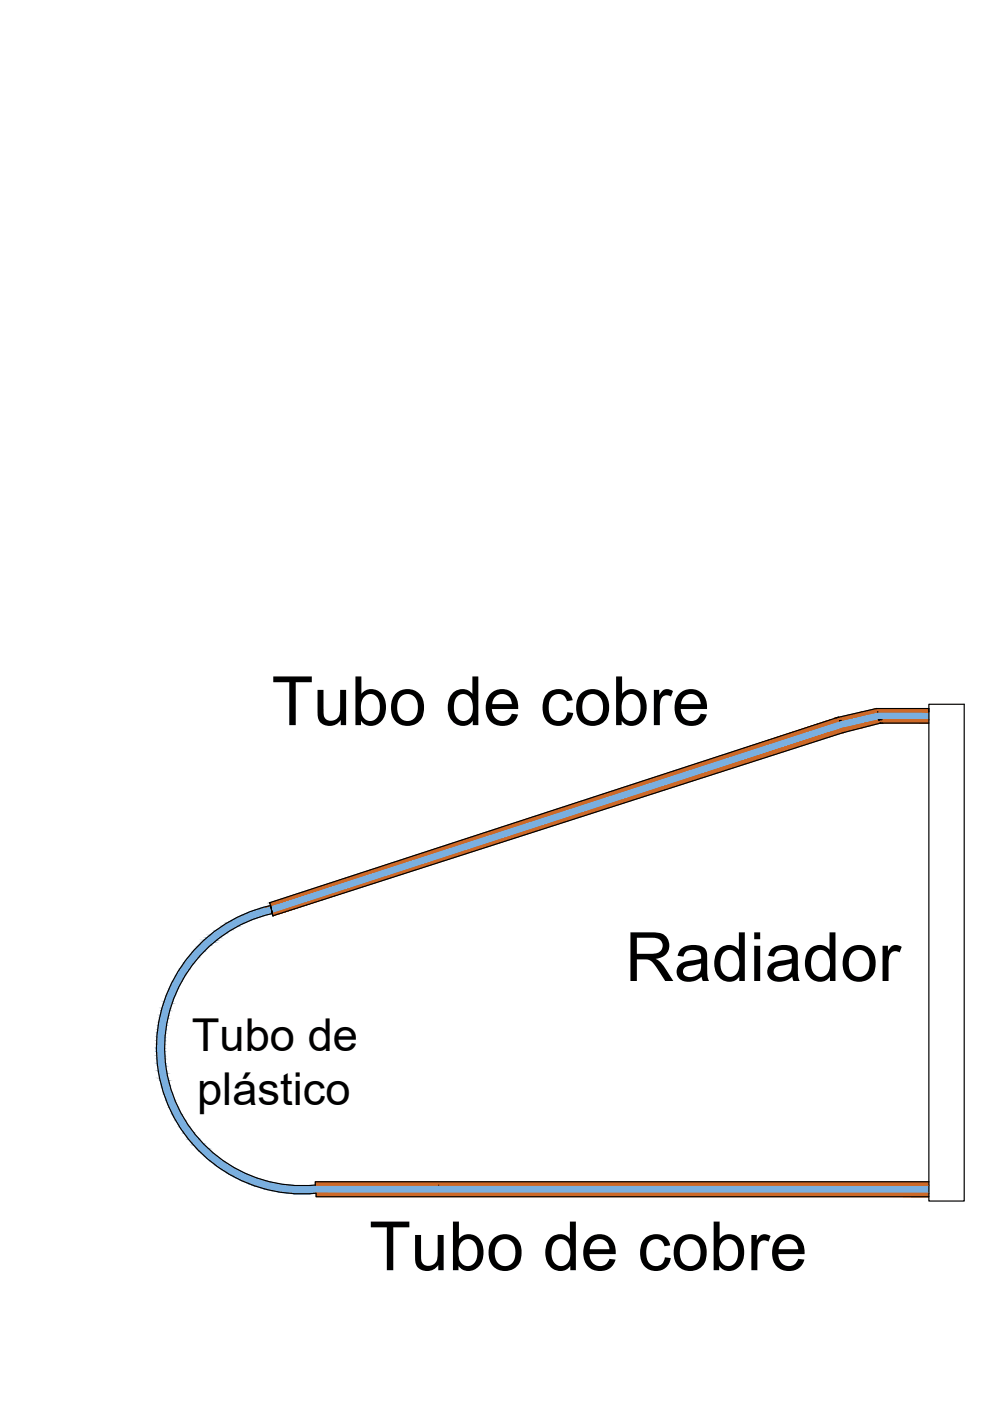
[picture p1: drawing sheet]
<svg xmlns="http://www.w3.org/2000/svg" width="210mm" height="297mm" viewBox="0 0 210 297" stroke-linecap="round" stroke-linejoin="round" font-family="sans-serif">
<defs><g id="words">
<g font-size="14.4">
<text x="57.6" y="153.7">Tubo de cobre</text>
<text x="132.5" y="208">Radiador</text>
<text x="78.3" y="269.3">Tubo de cobre</text>
</g>
<g font-size="9.6">
<text x="40.7" y="222.8">Tubo de</text>
<text x="41.8" y="234.3">plástico</text>
</g>
</g></defs>
<!-- layer: 0 -->
<g fill="#7aafdf" stroke="#7aafdf" stroke-width=".21">
<path d="M62.2 253.1h3.7z"/>
<path d="M186 150.9l10.9 1.7v-1.7zM178.9 152.6l7.1-1.7 10.9 1.7z"/>
<path d="M178.9 152.6l6.8 .2 .9-.2zM178.1 152.8l.8-.2 6.8 .2z"/>
<path d="M178.1 152.8l.5 1.6 7.1-1.6zM173 154.4l5.1-1.6 .5 1.6z"/>
<path d="M63 192l115.6-37.6h-5.6zM57.4 192l115.6-37.6-110 37.6z"/>
<path d="M57.4 192l4.4 .4 1.2-.4zM55.8 192.4l1.6-.4 4.4 .4z"/>
<path d="M55.8 192.4l4.5 .5 1.5-.5zM54.3 192.9l1.5-.5 4.5 .5z"/>
<path d="M54.3 192.9l4.3 .5 1.7-.5zM52.8 193.4l1.5-.5 4.3 .5z"/>
<path d="M52.8 193.4l4.9 .3 .9-.3zM52.1 193.7l.7-.3 4.9 .3z"/>
<path d="M52.1 193.7l4.3 .3 1.3-.3zM51.3 194l.8-.3 4.3 .3z"/>
<path d="M51.3 194h5.1zM51.2 194.1h5z"/>
<path d="M51.2 194.1l3.6 .4 1.4-.4zM50.3 194.5l.9-.4 3.6 .4z"/>
<path d="M50.3 194.5l3.9 .3 .6-.3zM49.8 194.8l.5-.3 3.9 .3z"/>
<path d="M49.8 194.8l3.5 .3 .9-.3zM49.3 195.1l.5-.3 3.5 .3z"/>
<path d="M49.3 195.1l2.9 .4 1.1-.4zM48.4 195.5l.9-.4 2.9 .4z"/>
<path d="M48.4 195.5l3.5 .2 .3-.2zM48.2 195.7l.2-.2 3.5 .2z"/>
<path d="M48.2 195.7l2.3 .6 1.4-.6zM47.1 196.3l1.1-.6 2.3 .6z"/>
<path d="M47.1 196.3h3.4zM47.1 196.3l3.4 .1z"/>
<path d="M47.1 196.4l2.1 .7 1.3-.7zM46 197.1l1.1-.7 2.1 .7z"/>
<path d="M46 197.1l2.9 .2 .3-.2zM45.7 197.3l.3-.2 2.9 .2z"/>
<path d="M45.7 197.3l2.2 .6 1-.6zM44.9 197.9l.8-.6 2.2 .6z"/>
<path d="M44.9 197.9l2.5 .4 .5-.4zM44.5 198.3l.4-.4 2.5 .4z"/>
<path d="M44.5 198.3l2.1 .5 .8-.5zM43.8 198.8l.7-.5 2.1 .5z"/>
<path d="M43.8 198.8l2.1 .6 .7-.6zM43.3 199.4l.5-.6 2.1 .6z"/>
<path d="M43.3 199.4l2.1 .4 .5-.4zM42.8 199.8l.5-.4 2.1 .4z"/>
<path d="M42.8 199.8l1.8 .7 .8-.7zM42.1 200.5l.7-.7 1.8 .7z"/>
<path d="M42.1 200.5l2.1 .3 .4-.3zM42.1 200.5l2.1 .3h-2.4z"/>
<path d="M41.8 200.8l1.6 .8 .8-.8zM41.8 200.8l1.6 .8h-2.4z"/>
<path d="M41 201.6l2.1 .3 .3-.3zM41 201.6l2.1 .3h-2.3z"/>
<path d="M40.8 201.9l1.4 1 .9-1zM40.8 201.9l1.4 1h-2.3z"/>
<path d="M39.9 202.9l2.2 .1 .1-.1zM39.9 202.9l2.2 .1h-2.3z"/>
<path d="M39.8 203l1.4 1.1 .9-1.1zM39.8 203l1.4 1.1h-2.2z"/>
<path d="M39 204.1h2.2zM39 204.1l2.1 .1z"/>
<path d="M38.9 204.2l1.3 1.3 .9-1.3zM38.9 204.2l1.3 1.3h-2.1z"/>
<path d="M38.1 205.5h2.1zM38.1 205.5h2.1z"/>
<path d="M38.1 205.5l1.2 1.3 .9-1.3zM38.1 205.5l1.2 1.3h-2z"/>
<path d="M37.3 206.8h2zM37.3 206.8h2z"/>
<path d="M37.2 206.8l1.3 1.3 .8-1.3zM37.2 206.8l1.3 1.3h-1.9z"/>
<path d="M36.6 208.1l1.8 .2 .1-.2zM36.6 208.1l1.8 .2h-1.9z"/>
<path d="M36.5 208.3l1.3 1.2 .6-1.2zM36.5 208.3l1.3 1.2h-1.9z"/>
<path d="M35.9 209.5l1.8 .2 .1-.2zM35.9 209.5l1.8 .2h-1.9z"/>
<path d="M35.8 209.7l1.4 1.2 .5-1.2zM35.8 209.7l1.4 1.2h-1.9z"/>
<path d="M35.3 210.9l1.7 .3 .2-.3zM35.3 210.9l1.7 .3h-1.8z"/>
<path d="M35.2 211.2l1.4 1.1 .4-1.1zM35.2 211.2l1.4 1.1h-1.8z"/>
<path d="M34.8 212.3l1.7 .4 .1-.4zM34.8 212.3l1.7 .4h-1.8z"/>
<path d="M34.7 212.7l1.4 1.1 .4-1.1zM34.7 212.7l1.4 1.1h-1.8z"/>
<path d="M34.3 213.8l1.7 .5 .1-.5zM34.3 213.8l1.7 .5h-1.8z"/>
<path d="M34.2 214.3l1.5 1 .3-1zM34.2 214.3l1.5 1h-1.7z"/>
<path d="M34 215.3l1.6 .5 .1-.5zM34 215.3l1.6 .5h-1.8z"/>
<path d="M33.8 215.8l1.6 1 .2-1zM33.8 215.8l1.6 1h-1.7z"/>
<path d="M33.7 216.8l1.6 .6 .1-.6zM33.7 216.8l1.6 .6h-1.8z"/>
<path d="M33.5 217.4l1.7 .9 .1-.9zM33.5 217.4l1.7 .9h-1.8z"/>
<path d="M33.4 218.3l1.7 .7 .1-.7zM33.4 218.3l1.7 .7h-1.8z"/>
<path d="M33.3 219l1.7 .8 .1-.8zM33.3 219l1.7 .8h-1.7z"/>
<path d="M33.3 219.8l1.7 .8v-.8zM33.3 219.8l1.7 .8h-1.8z"/>
<path d="M33.2 220.6l1.7 .8 .1-.8zM33.2 220.6l1.7 .8h-1.7z"/>
<path d="M33.2 221.4l1.7 .8v-.8zM33.2 221.4l1.7 .8h-1.7z"/>
<path d="M33.2 222.2l1.7 .7v-.7zM33.2 222.2l1.7 .7h-1.7z"/>
<path d="M33.2 222.9l1.8 .9-.1-.9zM33.2 222.9l1.8 .9h-1.8z"/>
<path d="M33.2 223.8l1.8 .7v-.7zM33.2 223.8l1.8 .7h-1.7z"/>
<path d="M33.3 224.5l1.8 1-.1-1zM33.3 224.5l1.8 1h-1.8z"/>
<path d="M33.3 225.5l1.8 .5v-.5zM33.3 225.5l1.8 .5h-1.7z"/>
<path d="M33.4 226l1.9 1-.2-1zM33.4 226l1.9 1h-1.8z"/>
<path d="M33.5 227l1.9 .5-.1-.5zM33.5 227l1.9 .5h-1.8z"/>
<path d="M33.6 227.5l2 1.1-.2-1.1zM33.6 227.5l2 1.1h-1.8z"/>
<path d="M33.8 228.6l1.9 .5-.1-.5zM33.8 228.6l1.9 .5h-1.8z"/>
<path d="M33.9 229.1l2.1 1.1-.3-1.1zM33.9 229.1l2.1 1.1h-1.8z"/>
<path d="M34.2 230.2l1.9 .3-.1-.3zM34.2 230.2l1.9 .3h-1.8z"/>
<path d="M34.3 230.5l2.2 1.2-.4-1.2zM34.3 230.5l2.2 1.2h-1.8z"/>
<path d="M34.7 231.7l1.9 .3-.1-.3zM34.7 231.7l1.9 .3h-1.8z"/>
<path d="M34.8 232l2.3 1.2-.5-1.2zM34.8 232l2.3 1.2h-1.9z"/>
<path d="M35.2 233.2l2 .3-.1-.3zM35.2 233.2l2 .3h-1.9z"/>
<path d="M35.3 233.5l2.4 1.2-.5-1.2zM35.3 233.5l2.4 1.2h-1.9z"/>
<path d="M35.8 234.7l2 .2zM35.8 234.7l2 .2z"/>
<path d="M35.9 234.9l2.6 1.3-.7-1.3zM35.9 234.9l2.6 1.3h-2z"/>
<path d="M36.5 236.2h2zM36.5 236.2h2z"/>
<path d="M36.5 236.2l2.8 1.4-.8-1.4zM36.5 236.2l2.8 1.4h-2.1z"/>
<path d="M37.2 237.6h2.1zM37.2 237.6h2.1z"/>
<path d="M37.3 237.6l2.8 1.3-.8-1.3zM37.3 237.6l2.8 1.3h-2.1z"/>
<path d="M38 238.9l2.2 .1-.1-.1zM38 238.9l2.2 .1h-2.1z"/>
<path d="M38.1 239l2.9 1.1-.8-1.1zM38.1 239l2.9 1.1h-2.1z"/>
<path d="M38.9 240.1l2.3 .2-.2-.2zM38.9 240.1l2.3 .2h-2.2z"/>
<path d="M39 240.3l3 1-.8-1zM39 240.3l3 1h-2.2z"/>
<path d="M39.8 241.3l2.5 .3-.3-.3zM39.8 241.3l2.5 .3h-2.3z"/>
<path d="M40 241.6l3.1 .9-.8-.9zM40 241.6l3.1 .9h-2.4z"/>
<path d="M40.7 242.5l2.7 .3-.3-.3zM40.7 242.5l2.7 .3h-2.4z"/>
<path d="M41 242.8l3.2 .7-.8-.7zM41 242.8l3.2 .7h-2.5z"/>
<path d="M41.7 243.5l3 .5-.5-.5zM41.7 243.5l3 .5h-2.6z"/>
<path d="M42.1 244l3.2 .5-.6-.5zM42.1 244l3.2 .5h-2.6z"/>
<path d="M42.7 244.5l3.3 .6-.7-.6zM42.7 244.5l3.3 .6h-2.7z"/>
<path d="M43.3 245.1l3.2 .4-.5-.4zM43.3 245.1l3.2 .4h-2.7z"/>
<path d="M43.8 245.5l3.6 .7-.9-.7zM43.8 245.5l3.6 .7h-2.9z"/>
<path d="M44.5 246.2l3.3 .2-.4-.2zM44.5 246.2l3.3 .2h-2.9z"/>
<path d="M44.9 246.4l4 .7-1.1-.7zM44.9 246.4l4 .7h-3.1z"/>
<path d="M45.8 247.1l3.3 .1zM45.8 247.1l3.3 .1z"/>
<path d="M45.9 247.2l4.5 .8-1.3-.8zM45.9 247.2l4.5 .8h-3.4z"/>
<path d="M47 248l3.5 .1zM47 248l3.5 .1z"/>
<path d="M47.1 248.1l4.7 .6-1.3-.6zM47.1 248.1l4.7 .6h-3.7z"/>
<path d="M48.1 248.7l4.2 .2-.5-.2zM48.1 248.7l4.2 .2h-3.8z"/>
<path d="M48.5 248.9l4.7 .4-.9-.4zM48.5 248.9l4.7 .4h-4z"/>
<path d="M49.2 249.3l5 .4-1-.4zM49.2 249.3l5 .4h-4.3z"/>
<path d="M49.9 249.7l4.8 .1-.5-.1zM49.9 249.7l4.8 .1h-4.5z"/>
<path d="M50.2 249.8l5.9 .5-1.4-.5zM50.2 249.8l5.9 .5h-4.9z"/>
<path d="M51.2 250.3l5.3 .1zM51.2 250.3l5.3 .1z"/>
<path d="M51.3 250.4l6.3 .3-1.1-.3zM51.3 250.4l6.3 .3h-5.6z"/>
<path d="M52 250.7l7.2 .3-1.6-.3zM52 250.7l7.2 .3h-6.4z"/>
<path d="M52.8 251h6.5zM52.8 251h6.5z"/>
<path d="M52.8 251l7.9 .2-1.4-.2zM52.8 251l7.9 .2h-7.4z"/>
<path d="M53.3 251.2l8.9 .1zM53.3 251.2l8.9 .1h-8.5z"/>
<path d="M66.9 251.3l130 .1zM65.3 251.4h131.6z"/>
<path d="M53.7 251.3l9.4 .1zM53.7 251.3l9.4 .1z"/>
<path d="M65.3 251.4h131.6zM63.8 251.4h133.1z"/>
<path d="M53.8 251.4h10zM53.8 251.4h10z"/>
<path d="M53.9 251.4l143 .2v-.2zM53.9 251.4l143 .2h-142.6z"/>
<path d="M54.3 251.6l142.6 .4v-.4zM54.3 251.6l142.6 .4h-141z"/>
<path d="M55.9 252l141 .4v-.4zM55.9 252l141 .4h-139.5z"/>
<path d="M57.4 252.4l139.5 .3v-.3zM57.4 252.4l139.5 .3h-137.9z"/>
<path d="M59 252.7l137.9 .2v-.2zM59 252.7l137.9 .2h-136.3z"/>
<path d="M60.6 252.9l136.3 .1zM60.6 252.9l136.3 .1z"/>
<path d="M61.3 253h5.7zM61.3 253l4.6 .1z"/>
<path d="M62.2 253.1h3.2zM63.1 253.1h2.3z"/>
</g>
<g fill="none" stroke="#000" stroke-width=".25">
<path d="M177.5 152.1h.3l-.5 .1M178.4 152.7l-.5 .2 .2-.1M178.6 154.4h.1M179 155.3l-.4 .1 .2-.1M185.8 150.2h.1M186 150.9h.2M186.6 152.6l-.5 .1 1-.1M186.7 153.3l-.3 .1 .8-.1M196.9 149.3h7.5v105.3h-7.5zM196.9 150.9v-.7h-11.1l-8.3 1.9-120.3 39.3 .2 .6a30.9 30.9 0 0 0-23.8 35 30.9 30.9 0 0 0 33.4 26M196.9 153.3h-10.2l-7.9 2-120.9 38.9-.5-2.2 .3 1.7M57.2 191.4h.1"/>
<path d="M57.7 193.7a29.2 29.2 0 0 0-22.4 33.1 29.2 29.2 0 0 0 31.6 24.5M57.7 193.7l.1 .4M57.9 194.2l.1-.1-.1 .1M67 253v.7h129.9M93 251.3h.1M196.9 250.6h-130v.7"/>
</g>
<g fill="#cd6928" stroke="#cd6928" stroke-width=".21">
<path d="M57.2 191.4h2z"/>
<path d="M57.7 193.7h1.6l-1.3 .4z"/>
<path d="M66.9 250.6l130 .7v-.7zM66.9 250.6l130 .7h-130z"/>
<path d="M67 253l129.9 .7v-.7zM67 253l129.9 .7h-129.9z"/>
<path d="M185.8 150.2h11.1zM185.7 150.2h11.2z"/>
<path d="M185.7 150.2l11.2 .7v-.7zM182.7 150.9l3-.7 11.2 .7z"/>
<path d="M180.9 152.1l5.1-1.2h-3.3zM177.5 152.1l5.2-1.2-1.8 1.2z"/>
<path d="M177.5 152.1h3.4zM177.3 152.2h3.2z"/>
<path d="M186.6 152.6l10.3 .1zM186.1 152.7h10.8z"/>
<path d="M177.3 152.2l1.1 .5 2.1-.5zM175.8 152.7l1.5-.5 1.1 .5z"/>
<path d="M175.8 152.7h2.6zM175.5 152.8h2.6z"/>
<path d="M186.1 152.7l10.8 .6v-.6zM183.4 153.3l2.7-.6 10.8 .6z"/>
<path d="M183.4 153.3l-1.1 1.1 4.4-1.1zM178.6 154.4l4.8-1.1-1.1 1.1zM178.6 154.4h3.7zM178.6 154.4h3.7z"/>
<path d="M178.6 154.4l.4 .9 3.3-.9zM176 155.3l2.6-.9 .4 .9z"/>
<path d="M176 155.3h3zM175.8 155.3h3z"/>
<path d="M59.2 191.4l118.9-38.6h-2.6zM57.2 191.4l118.3-38.6-116.3 38.6z"/>
<path d="M57.2 191.4h1.9zM57.2 191.4h1.9l-1.7 .6z"/>
<path d="M59.3 193.7l119.5-38.4h-3zM57.7 193.7l118.1-38.4-116.5 38.4z"/>
<path d="M57.7 193.7h1.6zM57.7 193.7h1.6z"/>
<path d="M57.7 193.7l.1 .4h.2zM57.8 194.1h.2z"/>
</g>
<path d="M196.9 150.9h-10.9l-7.9 1.9-121.8 39.6M196.9 152.6h-10.3l-8 1.8-120.9 39.3M66.9 251.3h130M66.9 253h130" fill="none" stroke="#cd6928" stroke-width=".25"/>
<use href="#words"/>
</svg>
